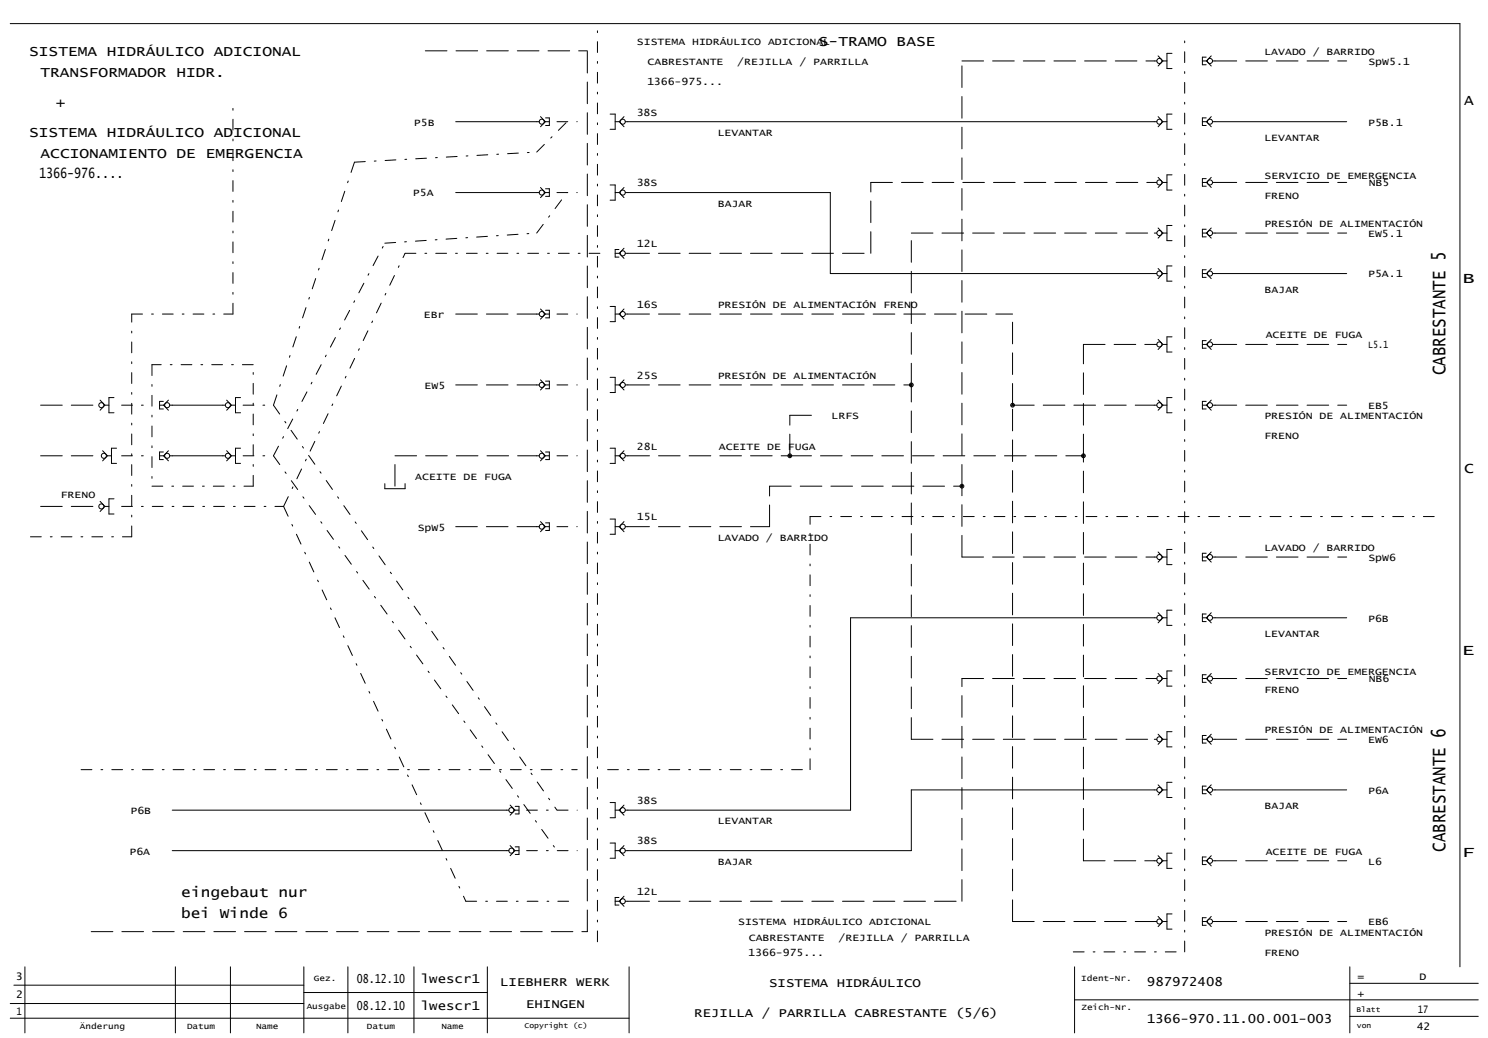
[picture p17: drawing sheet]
<svg xmlns="http://www.w3.org/2000/svg" width="582mm" height="406mm" viewBox="0 0 582 406" stroke-linecap="round" stroke-linejoin="round" font-family="sans-serif">
<defs><g id="words">
<g font-size="7.8">
<text x="565.4" y="146.8" transform="rotate(-90 565.4 146.8)">CABRESTANTE 5</text>
<text x="565.4" y="333.1" transform="rotate(-90 565.4 333.1)">CABRESTANTE 6</text>
</g>
<g font-size="5.7">
<text x="572.7" y="40.9">A</text>
<text x="572" y="110.5">B</text>
<text x="572.7" y="185.2">C</text>
<text x="571.9" y="256.2">E</text>
<text x="571.8" y="335.2">F</text>
</g>
<g font-size="5.6">
<text x="11.4" y="22.1">SISTEMA HIDRÁULICO ADICIONAL</text>
<text x="320.3" y="18.1">S-TRAMO BASE</text>
<text x="15.8" y="30">TRANSFORMADOR HIDR.</text>
<text x="21.8" y="41.9">+</text>
<text x="11.4" y="53.8">SISTEMA HIDRÁULICO ADICIONAL</text>
<text x="15.9" y="61.7">ACCIONAMIENTO DE EMERGENCIA</text>
<text x="15.3" y="69.6">1366-976....</text>
<text x="70.9" y="350.8">eingebaut nur</text>
<text x="70.8" y="359.2">bei Winde 6</text>
</g>
<g font-size="4.9">
<text x="139.5" y="384.4">08.12.10</text>
<text x="164.6" y="384.4">lwescr1</text>
<text x="195.6" y="385.8">LIEBHERR WERK</text>
<text x="300.8" y="386.1">SISTEMA HIDRÁULICO</text>
<text x="448.6" y="385.8">987972408</text>
<text x="139.5" y="395.1">08.12.10</text>
<text x="164.6" y="395.1">lwescr1</text>
<text x="205.7" y="394.4">EHINGEN</text>
<text x="271.5" y="397.6">REJILLA / PARRILLA CABRESTANTE (5/6)</text>
<text x="448.5" y="400.2">1366-970.11.00.001-003</text>
</g>
<g font-size="4.1">
<text x="6.2" y="383.3">3</text>
<text x="530.9" y="383.3">=</text>
<text x="555.3" y="383.3">D</text>
<text x="530.9" y="389.8">+</text>
<text x="6.3" y="390.5">2</text>
<text x="6.4" y="397">1</text>
<text x="554.6" y="396.3">17</text>
<text x="554.1" y="402.7">42</text>
</g>
<g font-size="3.9">
<text x="249.1" y="17.5">SISTEMA HIDRÁULICO ADICIONAL</text>
<text x="494.5" y="21.4">LAVADO / BARRIDO</text>
<text x="253.3" y="25.4">CABRESTANTE</text>
<text x="288.4" y="25.4">/REJILLA / PARRILLA</text>
<text x="535.2" y="25.4">SpW5.1</text>
<text x="253.1" y="33.3">1366-975...</text>
<text x="249" y="45.2">38S</text>
<text x="161.9" y="49.1">P5B</text>
<text x="280.7" y="53.1">LEVANTAR</text>
<text x="535.1" y="49.1">P5B.1</text>
<text x="494.5" y="55.1">LEVANTAR</text>
<text x="494.6" y="69.9">SERVICIO DE EMERGENCIA</text>
<text x="161.5" y="76.9">P5A</text>
<text x="249" y="72.9">38S</text>
<text x="494.5" y="77.8">FRENO</text>
<text x="535.3" y="72.9">NB5</text>
<text x="280.8" y="80.8">BAJAR</text>
<text x="494.5" y="88.7">PRESIÓN DE ALIMENTACIÓN</text>
<text x="535.1" y="92.7">EW5.1</text>
<text x="249.1" y="96.7">12L</text>
<text x="535.1" y="108.5">P5A.1</text>
<text x="494.6" y="114.5">BAJAR</text>
<text x="165.8" y="124.4">EBr</text>
<text x="249.1" y="120.4">16S</text>
<text x="280.7" y="120.4">PRESIÓN DE ALIMENTACIÓN FRENO</text>
<text x="495" y="132.3">ACEITE DE FUGA</text>
<text x="535.1" y="136.3">L5.1</text>
<text x="249.1" y="148.1">25S</text>
<text x="280.7" y="148.1">PRESIÓN DE ALIMENTACIÓN</text>
<text x="166.1" y="152.1">EW5</text>
<text x="535.1" y="160">EB5</text>
<text x="325.3" y="164">LRFS</text>
<text x="494.5" y="164">PRESIÓN DE ALIMENTACIÓN</text>
<text x="494.5" y="171.9">FRENO</text>
<text x="249.1" y="175.9">28L</text>
<text x="281.2" y="175.9">ACEITE DE FUGA</text>
<text x="162.4" y="187.7">ACEITE DE FUGA</text>
<text x="23.8" y="194.7">FRENO</text>
<text x="249.1" y="203.6">15L</text>
<text x="163.4" y="207.5">SpW5</text>
<text x="280.7" y="211.5">LAVADO / BARRIDO</text>
<text x="494.5" y="215.5">LAVADO / BARRIDO</text>
<text x="535.2" y="219.4">SpW6</text>
<text x="535.1" y="243.2">P6B</text>
<text x="494.5" y="249.1">LEVANTAR</text>
<text x="494.6" y="264">SERVICIO DE EMERGENCIA</text>
<text x="535.3" y="266.9">NB6</text>
<text x="494.5" y="270.9">FRENO</text>
<text x="494.5" y="286.7">PRESIÓN DE ALIMENTACIÓN</text>
<text x="535.1" y="290.7">EW6</text>
<text x="535.1" y="310.5">P6A</text>
<text x="249" y="314.5">38S</text>
<text x="494.6" y="316.4">BAJAR</text>
<text x="51" y="318.4">P6B</text>
<text x="280.7" y="322.4">LEVANTAR</text>
<text x="50.6" y="334.3">P6A</text>
<text x="249" y="330.3">38S</text>
<text x="495" y="334.3">ACEITE DE FUGA</text>
<text x="280.8" y="338.2">BAJAR</text>
<text x="535.1" y="338.2">L6</text>
<text x="249.1" y="350.1">12L</text>
<text x="288.7" y="362">SISTEMA HIDRÁULICO ADICIONAL</text>
<text x="494.5" y="365.9">PRESIÓN DE ALIMENTACIÓN</text>
<text x="535.1" y="362">EB6</text>
<text x="292.9" y="367.9">CABRESTANTE</text>
<text x="328" y="367.9">/REJILLA / PARRILLA</text>
<text x="292.7" y="373.9">1366-975...</text>
<text x="494.5" y="373.9">FRENO</text>
</g>
<g font-size="3.2">
<text x="122.7" y="383.7">Gez.</text>
<text x="422.9" y="383.7">Ident-Nr.</text>
<text x="120" y="394.5">Ausgabe</text>
<text x="423" y="395.2">Zeich-Nr.</text>
<text x="31.3" y="402.4">Änderung</text>
<text x="73.1" y="402.4">Datum</text>
<text x="100.1" y="402.4">Name</text>
<text x="143.5" y="402.4">Datum</text>
<text x="172.6" y="402.4">Name</text>
</g>
<g font-size="2.9">
<text x="530.5" y="395.8">Blatt</text>
<text x="205.1" y="402.3">Copyright (c)</text>
<text x="530.7" y="402.3">von</text>
</g>
</g></defs>
<g fill="none" stroke="#000" stroke-width=".39">
<path d="M4 9.2h567v369M451.5 23.8h1M453 21.9l1.8 1.9M454.8 23.8h1.6M454.8 23.8l-1.8 2M458.4 20.9h-2v5.9h2M470.3 23.8h2M471.8 22.4h-1.5v2.9h1.5M473.8 21.9l-1.9 1.9 1.9 2M474.2 23.8h1M178.2 47.6h32.7M211.4 45.6l1.9 2-1.9 2"/>
<path d="M212.9 47.6h2M213.4 46.1h1.5v3h-1.5M238.6 44.6h2v6h-2M240.6 47.6h1.6M242.2 47.6l1.9 2M244.1 45.6l-1.9 2M244.6 47.6h207.9M453 45.6l1.8 2M454.8 47.6h1.6M454.8 47.6l-1.8 2M458.4 44.6h-2v6h2M470.3 47.6h2"/>
<path d="M471.8 46.1h-1.5v3h1.5M473.8 45.6l-1.9 2 1.9 2M474.2 47.6h52.5M178.2 75.3h32.7M211.4 73.3l1.9 2-1.9 2M212.9 75.3h2M213.4 73.8h1.5v3h-1.5M238.6 72.3h2v6h-2M240.6 75.3h1.6M242.2 75.3l1.9 2M244.1 73.3l-1.9 2M244.6 75.3h80.2v31.7h127.7"/>
<path d="M451.5 71.4h1M453 69.4l1.8 2M454.8 71.4h1.6M454.8 71.4l-1.8 1.9M458.4 68.4h-2v5.9h2M470.3 71.4h2M471.8 69.9h-1.5v2.9h1.5M473.8 69.4l-1.9 2 1.9 1.9M474.2 71.4h1M240.6 99.1h2M242.1 97.6h-1.5v3h1.5M244.1 97.1l-1.9 2 1.9 2"/>
<path d="M244.6 99.1h1M451.5 91.2h1M453 89.2l1.8 2M454.8 91.2h1.6M454.8 91.2l-1.8 1.9M458.4 88.2h-2v5.9h2M470.3 91.2h2M471.8 89.7h-1.5v2.9h1.5M473.8 89.2l-1.9 2 1.9 1.9M474.2 91.2h1M238.6 119.9h2v5.9h-2M453 105l1.8 2"/>
<path d="M454.8 107h1.6M454.8 107l-1.8 2M458.4 104h-2v6h2M470.3 107h2M471.8 105.5h-1.5v3h1.5M473.8 105l-1.9 2 1.9 2M474.2 107h52.5M209.9 122.8h1M211.4 120.9l1.9 1.9-1.9 2M212.9 122.8h2M213.4 121.4h1.5v2.9h-1.5M240.6 122.8h1.6"/>
<path d="M242.2 122.8l1.9 2M244.1 120.9l-1.9 1.9M244.6 122.8h1M451.5 134.7h1M453 132.7l1.8 2M454.8 134.7h1.6M454.8 134.7l-1.8 2M458.4 131.7h-2v6h2M470.3 134.7h2M471.8 133.2h-1.5v3h1.5M473.8 132.7l-1.9 2 1.9 2M474.2 134.7h1"/>
<path d="M39.1 156.5l1.9 2M41 158.5h1.6M41 158.5l-1.9 2M44.6 155.5h-2v5.9h2M62.4 158.5h2M63.9 157h-1.5v3h1.5M65.9 156.5l-1.9 2 1.9 2M66.4 158.5h21.7M88.6 156.5l1.9 2M90.5 158.5h1.6M90.5 158.5l-1.9 2M94.1 155.5h-2v5.9h2"/>
<path d="M209.9 150.6h1M211.4 148.6l1.9 2-1.9 1.9M212.9 150.6h2M213.4 149.1h1.5v2.9h-1.5M238.6 147.6h2v5.9h-2M240.6 150.6h1.6M242.2 150.6l1.9 1.9M244.1 148.6l-1.9 2M244.6 150.6h1M451.5 158.5h1M453 156.5l1.8 2M454.8 158.5h1.6"/>
<path d="M454.8 158.5l-1.8 2M458.4 155.5h-2v5.9h2M470.3 158.5h2M471.8 157h-1.5v3h1.5M473.8 156.5l-1.9 2 1.9 2M474.2 158.5h1M40.1 176.3l1.9 2M42 178.3h1.6M42 178.3l-1.9 2M45.6 175.3h-2v5.9h2M62.4 178.3h2M63.9 176.8h-1.5v3h1.5"/>
<path d="M65.9 176.3l-1.9 2 1.9 2M66.4 178.3h21.7M88.6 176.3l1.9 2M90.5 178.3h1.6M90.5 178.3l-1.9 2M94.1 175.3h-2v5.9h2M209.9 178.3h1M211.4 176.3l1.9 2-1.9 2M212.9 178.3h2M213.4 176.8h1.5v3h-1.5M238.6 175.3h2v5.9h-2M240.6 178.3h1.6"/>
<path d="M242.2 178.3l1.9 2M244.1 176.3l-1.9 2M244.6 178.3h1M39.1 196.1l1.9 2M41 198.1h1.6M41 198.1l-1.9 2M44.6 195.1h-2v6h2M150.5 189.2v1.9h7.9v-1.9M209.9 206h1M211.4 204l1.9 2-1.9 2M212.9 206h2M213.4 204.5h1.5v3h-1.5"/>
<path d="M238.6 203h2v6h-2M240.6 206h1.6M242.2 206l1.9 2M244.1 204l-1.9 2M244.6 206h1M451.5 217.9h1M453 215.9l1.8 2M454.8 217.9h1.6M454.8 217.9l-1.8 2M458.4 214.9h-2v5.9h2M470.3 217.9h2M471.8 216.4h-1.5v3h1.5"/>
<path d="M473.8 215.9l-1.9 2 1.9 2M474.2 217.9h1M453 239.7l1.8 1.9M458.4 238.7h-2v5.9h2M473.8 239.7l-1.9 1.9 1.9 2M452.5 241.6h-119.8v75.3h-88.1M454.8 241.6h1.6M454.8 241.6l-1.8 2M470.3 241.6h2M471.8 240.2h-1.5v2.9h1.5M474.2 241.6h52.5M451.5 265.4h1"/>
<path d="M453 263.4l1.8 2M454.8 265.4h1.6M454.8 265.4l-1.8 2M458.4 262.4h-2v6h2M470.3 265.4h2M471.8 263.9h-1.5v3h1.5M473.8 263.4l-1.9 2 1.9 2M474.2 265.4h1M451.5 289.2h1M453 287.2l1.8 2M454.8 289.2h1.6M454.8 289.2l-1.8 1.9"/>
<path d="M458.4 286.2h-2v5.9h2M470.3 289.2h2M471.8 287.7h-1.5v2.9h1.5M473.8 287.2l-1.9 2 1.9 1.9M474.2 289.2h1M67.4 316.9h131.6M199.5 314.9l1.9 2-1.9 2M201 316.9h2M201.5 315.4h1.5v3h-1.5M238.6 313.9h2v5.9h-2M240.6 316.9h1.6M242.2 316.9l1.9 2"/>
<path d="M244.1 314.9l-1.9 2M452.5 309h-96.1v23.7h-111.8M453 307l1.8 2M454.8 309h1.6M454.8 309l-1.8 1.9M458.4 306h-2v5.9h2M470.3 309h2M471.8 307.5h-1.5v2.9h1.5M473.8 307l-1.9 2 1.9 1.9M474.2 309h52.5M67.4 332.7h131.6M199.5 330.7l1.9 2-1.9 2"/>
<path d="M201 332.7h2M201.5 331.2h1.5v3h-1.5M238.6 329.7h2v6h-2M240.6 332.7h1.6M242.2 332.7l1.9 2M244.1 330.7l-1.9 2M451.5 336.7h1M453 334.7l1.8 2M454.8 336.7h1.6M454.8 336.7l-1.8 2M458.4 333.7h-2v5.9h2M470.3 336.7h2"/>
<path d="M471.8 335.2h-1.5v3h1.5M473.8 334.7l-1.9 2 1.9 2M474.2 336.7h1M240.6 352.5h2M242.1 351h-1.5v3h1.5M244.1 350.5l-1.9 2 1.9 2M244.6 352.5h1M453 358.5l1.8 1.9M458.4 357.5h-2v5.9h2M471.8 359h-1.5v2.9h1.5M473.8 358.5l-1.9 1.9 1.9 2M9.7 378.2v25.8"/>
<path d="M68.6 378.2v25.8M90.1 378.2v25.8M118.8 378.2v25.8M136.1 378.2v25.8M161.9 378.2v25.8M190.6 378.2v25.8M246.1 378.2v25.8M420.3 378.2v25.8M451.5 360.4h1M454.8 360.4h1.6M454.8 360.4l-1.8 2M470.3 360.4h2"/>
<path d="M474.2 360.4h1M528 378.2v25.8M4 398.3h242.1M4 392.5h114.8M5.4 385.3h113.4M118.8 388.2h71.8M420.3 391.1h157.9M528 397.5h50.2M528 384.6h50.2"/>
<circle cx="453.5" cy="23.8" r=".99"/>
<circle cx="473.3" cy="23.8" r=".99"/>
<circle cx="211.9" cy="47.6" r=".99"/>
<circle cx="243.6" cy="47.6" r=".99"/>
<circle cx="453.5" cy="47.6" r=".99"/>
<circle cx="473.3" cy="47.6" r=".99"/>
<circle cx="211.9" cy="75.3" r=".99"/>
<circle cx="243.6" cy="75.3" r=".99"/>
<circle cx="453.5" cy="71.4" r=".99"/>
<circle cx="473.3" cy="71.4" r=".99"/>
<circle cx="243.6" cy="99.1" r=".99"/>
<circle cx="453.5" cy="91.2" r=".99"/>
<circle cx="473.3" cy="91.2" r=".99"/>
<circle cx="453.5" cy="107" r=".99"/>
<circle cx="473.3" cy="107" r=".99"/>
<circle cx="211.9" cy="122.8" r=".99"/>
<circle cx="243.6" cy="122.8" r=".99"/>
<circle cx="453.5" cy="134.7" r=".99"/>
<circle cx="473.3" cy="134.7" r=".99"/>
<circle cx="39.6" cy="158.5" r=".99"/>
<circle cx="65.4" cy="158.5" r=".99"/>
<circle cx="89.1" cy="158.5" r=".99"/>
<circle cx="211.9" cy="150.6" r=".99"/>
<circle cx="243.6" cy="150.6" r=".99"/>
<circle cx="356.4" cy="150.6" r=".74"/>
<circle cx="356.4" cy="150.6" r=".37"/>
<circle cx="396" cy="158.5" r=".74"/>
<circle cx="396" cy="158.5" r=".37"/>
<circle cx="453.5" cy="158.5" r=".99"/>
<circle cx="473.3" cy="158.5" r=".99"/>
<circle cx="40.6" cy="178.3" r=".99"/>
<circle cx="65.4" cy="178.3" r=".99"/>
<circle cx="89.1" cy="178.3" r=".99"/>
<circle cx="211.9" cy="178.3" r=".99"/>
<circle cx="243.6" cy="178.3" r=".99"/>
<circle cx="308.9" cy="178.3" r=".37"/>
<circle cx="308.9" cy="178.3" r=".74"/>
<circle cx="423.8" cy="178.3" r=".74"/>
<circle cx="423.8" cy="178.3" r=".37"/>
<circle cx="39.6" cy="198.1" r=".99"/>
<circle cx="376.2" cy="190.2" r=".74"/>
<circle cx="376.2" cy="190.2" r=".37"/>
<circle cx="211.9" cy="206" r=".99"/>
<circle cx="243.6" cy="206" r=".99"/>
<circle cx="453.5" cy="217.9" r=".99"/>
<circle cx="473.3" cy="217.9" r=".99"/>
<circle cx="453.5" cy="241.6" r=".99"/>
<circle cx="473.3" cy="241.6" r=".99"/>
<circle cx="453.5" cy="265.4" r=".99"/>
<circle cx="473.3" cy="265.4" r=".99"/>
<circle cx="453.5" cy="289.2" r=".99"/>
<circle cx="473.3" cy="289.2" r=".99"/>
<circle cx="200" cy="316.9" r=".99"/>
<circle cx="243.6" cy="316.9" r=".99"/>
<circle cx="453.5" cy="309" r=".99"/>
<circle cx="473.3" cy="309" r=".99"/>
<circle cx="200" cy="332.7" r=".99"/>
<circle cx="243.6" cy="332.7" r=".99"/>
<circle cx="453.5" cy="336.7" r=".99"/>
<circle cx="473.3" cy="336.7" r=".99"/>
<circle cx="243.6" cy="352.5" r=".99"/>
<circle cx="453.5" cy="360.4" r=".99"/>
<circle cx="473.3" cy="360.4" r=".99"/>
</g>
<g fill="none" stroke="#000" stroke-width=".39" stroke-dasharray="4.2 3.5 .7 3.5">
<path d="M209.9 59.5l11.9-11.9M217.8 47.6h8M138.6 63.4l71.3-3.9M217.8 75.3h8M150.5 95.1l59.4-3.9M158.4 99.1h79.2M209.9 91.2l11.9-15.9M51.5 122.8h39.6M91.1 122.8v-83.1M217.8 122.8h8M47.6 158.5h11.8M59.4 142.6v47.6"/>
<path d="M95.1 158.5h11.9M99 142.6h-39.6M107 158.5l31.6-95.1M107 158.5l110.8 158.4M217.8 150.6h8M47.6 178.3h11.8M95.1 178.3h11.9M107 178.3l110.8 154.4M107 178.3l43.5-83.2M217.8 178.3h8M47.6 198.1h63.3M59.4 190.2h39.6"/>
<path d="M99 190.2v-47.6M110.9 198.1l71.3 154.4M110.9 198.1l47.5-99M11.9 210h39.6M51.5 210v-87.2M217.8 206h8M316.8 202h245.6M31.7 301h194.1M206 316.9h19.8M237.6 301h79.2M316.8 301v-99M206 332.7h19.8"/>
<path d="M182.2 352.5h43.6M233.7 368.4v-356.4M419.8 372.3h43.6M463.4 372.3v-356.4"/>
</g>
<g fill="none" stroke="#000" stroke-width=".39" stroke-dasharray="8.5 3.5">
<path d="M166.4 19.9h63.3M376.2 23.8h75.3M475.2 23.8h51.5M340.6 71.4h110.9M475.2 71.4h51.5M245.6 99.1h95M340.6 99.1v-27.7M356.4 91.2h95.1M475.2 91.2h51.5M178.2 122.8h31.7M245.6 122.8h150.4M423.8 134.7h27.7"/>
<path d="M475.2 134.7h51.5M15.9 158.5h22.8M178.2 150.6h31.7M245.6 150.6h110.8M356.4 150.6v-59.4M396 158.5v-35.7M396 158.5h55.5M475.2 158.5h51.5M15.9 178.3h22.8M154.5 178.3h55.4M245.6 178.3h63.3M308.9 178.3v-15.9"/>
<path d="M308.9 178.3h114.9M308.9 162.4h11.9M423.8 178.3v-43.6M15.9 198.1h22.8M154.5 190.2v-11.9M301 190.2h75.2M376.2 190.2v-166.4M178.2 206h31.7M245.6 206h55.4M301 206v-15.8M376.2 217.9v-27.7M376.2 217.9h75.3"/>
<path d="M475.2 217.9h51.5M376.2 265.4h75.3M475.2 265.4h51.5M356.4 289.2v-138.6M356.4 289.2h95.1M475.2 289.2h51.5M423.8 336.7v-158.4M423.8 336.7h27.7M475.2 336.7h51.5M245.6 352.5h130.6M376.2 352.5v-87.1M35.7 364.4h194"/>
<path d="M229.7 364.4v-344.5M396 360.4v-201.9M396 360.4h55.5M475.2 360.4h51.5"/>
</g>
<use href="#words"/>
</svg>
